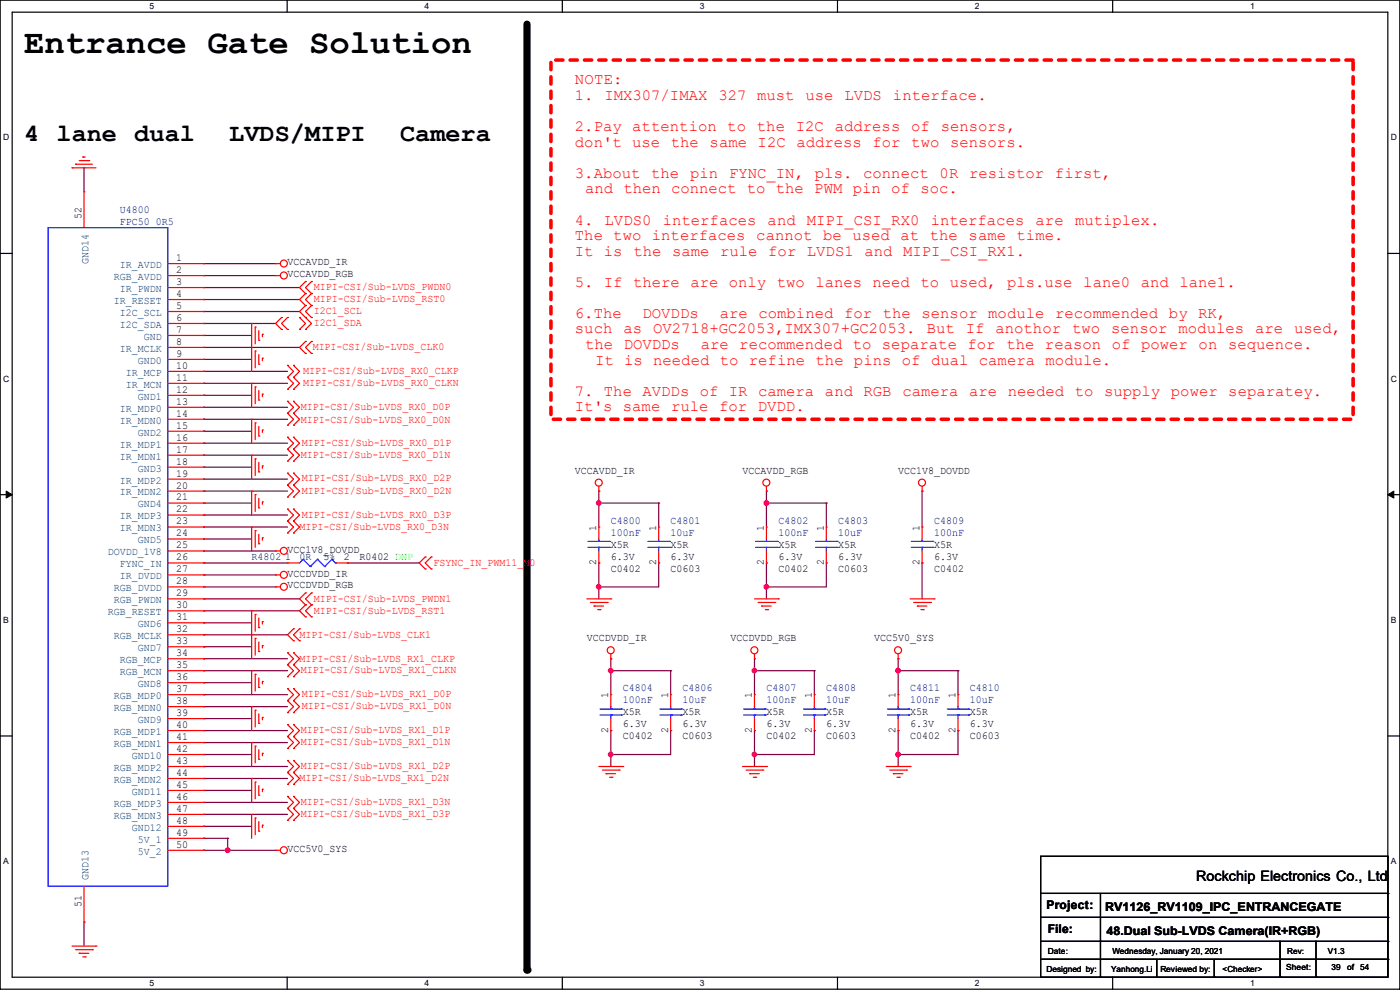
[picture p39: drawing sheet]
<svg xmlns="http://www.w3.org/2000/svg" width="297mm" height="210mm" viewBox="0 0 297 210" stroke-linecap="round" stroke-linejoin="round" font-family="sans-serif">
<defs><g id="words">
<text font-size="7.2" x="5.1" y="11.2">Entrance Gate Solution</text>
<g font-size="5.3">
<text x="5.1" y="29.9">4 lane dual</text>
<text x="48.6" y="29.9">LVDS/MIPI</text>
<text x="84.9" y="29.9">Camera</text>
</g>
<g font-size="3.3" fill="#f00">
<text x="122" y="17.9">NOTE:</text>
<text x="122" y="21.2">1.</text>
<text x="128.2" y="21.2">IMX307/IMAX</text>
<text x="152.4" y="21.2">327</text>
<text x="160.7" y="21.2">must</text>
<text x="170.9" y="21.2">use</text>
<text x="179.2" y="21.2">LVDS</text>
<text x="189.4" y="21.2">interface.</text>
<text x="122" y="27.8">2.Pay attention to the I2C address of</text>
<text x="199.6" y="27.8">sensors,</text>
<text x="122" y="31.1">don't use the same I2C address for two sensors.</text>
<text x="122" y="37.7">3.About the</text>
<text x="124.1" y="41">and then connect to the PWM pin of soc.</text>
<text x="146.4" y="37.7">pin FYNC_IN, pls. connect 0R resistor first,</text>
<text x="122" y="47.6">4.</text>
<text x="128.3" y="47.6">LVDS0</text>
<text x="140.6" y="47.6">interfaces</text>
<text x="162.8" y="47.6">and</text>
<text x="171.2" y="47.6">MIPI_CSI_RX0</text>
<text x="197.5" y="47.6">interfaces</text>
<text x="219.7" y="47.6">are</text>
<text x="228.1" y="47.6">mutiplex.</text>
<text x="122" y="50.9">The two interfaces cannot be used at the same time.</text>
<text x="122" y="54.2">It is the same rule for LVDS1 and MIPI_CSI_RX1.</text>
<text x="122" y="60.8">5. If there are only two lanes need to used, pls.use lane0 and lane1.</text>
<text x="122" y="67.4">6.The</text>
<text x="122" y="70.7">such</text>
<text x="132.3" y="70.7">as</text>
<text x="136.3" y="67.4">DOVDDs</text>
<text x="138.6" y="70.7">OV2718+GC2053,IMX307+GC2053.</text>
<text x="152.7" y="67.4">are combined for the sensor module recommended by RK,</text>
<text x="196.6" y="70.7">But</text>
<text x="204.9" y="70.7">If</text>
<text x="211.2" y="70.7">anothor</text>
<text x="227.5" y="70.7">two</text>
<text x="235.8" y="70.7">sensor</text>
<text x="250" y="70.7">modules</text>
<text x="266.3" y="70.7">are</text>
<text x="274.6" y="70.7">used,</text>
<text x="124.2" y="74">the DOVDDs</text>
<text x="126.3" y="77.3">It is needed to refine the pins of dual camera module.</text>
<text x="148.7" y="74">are recommended to separate for the reason of power on sequence.</text>
<text x="122" y="83.9">7. The AVDDs of IR camera and RGB camera are needed to supply power separatey.</text>
<text x="122" y="87.2">It's same rule for DVDD.</text>
</g>
<text font-size="3" x="253.8" y="186.9">Rockchip Electronics Co., Ltd</text>
<g font-size="2.5">
<text x="222" y="192.9">Project:</text>
<text x="222.3" y="198">File:</text>
<text x="234.5" y="193.2">RV1126_RV1109_IPC_ENTRANCEGATE</text>
<text x="234.7" y="198.2">48.Dual Sub-LVDS Camera(IR+RGB)</text>
</g>
<g font-size="2.3">
<text x="17.3" y="46.5" transform="rotate(-90 17.3 46.5)">52</text>
<text x="37.4" y="55.4">1</text>
<text x="37.4" y="57.9">2</text>
<text x="61" y="58.8">VCCAVDD_RGB</text>
<text x="61" y="56.3">VCCAVDD_IR</text>
<text x="37.4" y="60.5">3</text>
<text x="37.4" y="63">4</text>
<text x="37.4" y="65.5">5</text>
<text x="37.4" y="68.1">6</text>
<text x="37.4" y="70.6">7</text>
<text x="37.4" y="73.2">8</text>
<text x="37.4" y="75.7">9</text>
<text x="37.4" y="78.2">10</text>
<text x="37.4" y="80.8">11</text>
<text x="37.4" y="83.3">12</text>
<text x="37.4" y="85.9">13</text>
<text x="37.4" y="88.4">14</text>
<text x="37.4" y="90.9">15</text>
<text x="37.4" y="93.5">16</text>
<text x="37.4" y="96">17</text>
<text x="37.4" y="98.6">18</text>
<text x="37.4" y="101.1">19</text>
<text x="122" y="100.5">VCCAVDD_IR</text>
<text x="157.5" y="100.5">VCCAVDD_RGB</text>
<text x="190.5" y="100.5">VCC1V8_DOVDD</text>
<text x="37.4" y="103.6">20</text>
<text x="37.4" y="106.2">21</text>
<text x="37.4" y="108.7">22</text>
<text x="37.4" y="111.3">23</text>
<text x="37.4" y="113.8">24</text>
<text x="126.5" y="112.6" transform="rotate(-90 126.5 112.6)">1</text>
<text x="139.2" y="112.6" transform="rotate(-90 139.2 112.6)">1</text>
<text x="162.1" y="112.6" transform="rotate(-90 162.1 112.6)">1</text>
<text x="174.8" y="112.6" transform="rotate(-90 174.8 112.6)">1</text>
<text x="195.1" y="112.6" transform="rotate(-90 195.1 112.6)">1</text>
<text x="37.4" y="116.3">25</text>
<text x="37.4" y="118.9">26</text>
<text x="60.5" y="118.9">1</text>
<text x="61" y="117.2">VCC1V8_DOVDD</text>
<text x="68.6" y="118.7">5%</text>
<text x="72.9" y="118.9">2</text>
<text x="76.2" y="118.7">R0402 DNP</text>
<text x="126.5" y="119.9" transform="rotate(-90 126.5 119.9)">2</text>
<text x="129.6" y="116.2">X5R</text>
<text x="129.6" y="118.7">6.3V</text>
<text x="139.2" y="119.9" transform="rotate(-90 139.2 119.9)">2</text>
<text x="142.3" y="116.2">X5R</text>
<text x="142.3" y="118.7">6.3V</text>
<text x="162.1" y="119.9" transform="rotate(-90 162.1 119.9)">2</text>
<text x="165.1" y="116.2">X5R</text>
<text x="165.1" y="118.7">6.3V</text>
<text x="174.8" y="119.9" transform="rotate(-90 174.8 119.9)">2</text>
<text x="177.8" y="116.2">X5R</text>
<text x="177.8" y="118.7">6.3V</text>
<text x="195.1" y="119.9" transform="rotate(-90 195.1 119.9)">2</text>
<text x="198.2" y="116.2">X5R</text>
<text x="198.2" y="118.7">6.3V</text>
<text x="37.4" y="121.4">27</text>
<text x="37.4" y="124">28</text>
<text x="61" y="122.3">VCCDVDD_IR</text>
<text x="61" y="124.8">VCCDVDD_RGB</text>
<text x="129.6" y="121.3">C0402</text>
<text x="142.3" y="121.3">C0603</text>
<text x="165.1" y="121.3">C0402</text>
<text x="177.8" y="121.3">C0603</text>
<text x="198.2" y="121.3">C0402</text>
<text x="37.4" y="131.6">31</text>
<text x="37.4" y="126.5">29</text>
<text x="37.4" y="129">30</text>
<text x="37.4" y="134.1">32</text>
<text x="37.4" y="136.7">33</text>
<text x="124.5" y="136">VCCDVDD_IR</text>
<text x="155" y="136">VCCDVDD_RGB</text>
<text x="185.5" y="136">VCC5V0_SYS</text>
<text x="37.4" y="139.2">34</text>
<text x="37.4" y="141.7">35</text>
<text x="37.4" y="144.3">36</text>
<text x="37.4" y="146.8">37</text>
<text x="37.4" y="149.4">38</text>
<text x="129" y="148.1" transform="rotate(-90 129 148.1)">1</text>
<text x="141.7" y="148.1" transform="rotate(-90 141.7 148.1)">1</text>
<text x="159.5" y="148.1" transform="rotate(-90 159.5 148.1)">1</text>
<text x="172.2" y="148.1" transform="rotate(-90 172.2 148.1)">1</text>
<text x="190" y="148.1" transform="rotate(-90 190 148.1)">1</text>
<text x="202.7" y="148.1" transform="rotate(-90 202.7 148.1)">1</text>
<text x="37.4" y="151.9">39</text>
<text x="37.4" y="154.4">40</text>
<text x="129" y="155.5" transform="rotate(-90 129 155.5)">2</text>
<text x="132.1" y="151.8">X5R</text>
<text x="132.1" y="154.3">6.3V</text>
<text x="141.7" y="155.5" transform="rotate(-90 141.7 155.5)">2</text>
<text x="144.8" y="151.8">X5R</text>
<text x="144.8" y="154.3">6.3V</text>
<text x="159.5" y="155.5" transform="rotate(-90 159.5 155.5)">2</text>
<text x="162.6" y="151.8">X5R</text>
<text x="162.6" y="154.3">6.3V</text>
<text x="172.2" y="155.5" transform="rotate(-90 172.2 155.5)">2</text>
<text x="175.3" y="151.8">X5R</text>
<text x="175.3" y="154.3">6.3V</text>
<text x="190" y="155.5" transform="rotate(-90 190 155.5)">2</text>
<text x="193.1" y="151.8">X5R</text>
<text x="193.1" y="154.3">6.3V</text>
<text x="202.7" y="155.5" transform="rotate(-90 202.7 155.5)">2</text>
<text x="205.8" y="151.8">X5R</text>
<text x="205.8" y="154.3">6.3V</text>
<text x="37.4" y="157">41</text>
<text x="37.4" y="159.5">42</text>
<text x="132.1" y="156.8">C0402</text>
<text x="144.8" y="156.8">C0603</text>
<text x="162.6" y="156.8">C0402</text>
<text x="175.3" y="156.8">C0603</text>
<text x="193.1" y="156.8">C0402</text>
<text x="205.8" y="156.8">C0603</text>
<text x="37.4" y="162.1">43</text>
<text x="37.4" y="164.6">44</text>
<text x="37.4" y="167.1">45</text>
<text x="37.4" y="169.7">46</text>
<text x="37.4" y="172.2">47</text>
<text x="37.4" y="174.8">48</text>
<text x="37.4" y="177.3">49</text>
<text x="37.4" y="179.8">50</text>
<text x="61" y="180.7">VCC5V0_SYS</text>
<text x="17.3" y="192.3" transform="rotate(-90 17.3 192.3)">51</text>
</g>
<g font-size="2.3" fill="#000080">
<text x="25.4" y="45.1">U4800</text>
<text x="25.4" y="47.6">FPC50_0R5</text>
<text x="129.6" y="111.1">C4800</text>
<text x="129.6" y="113.7">100nF</text>
<text x="142.3" y="111.1">C4801</text>
<text x="142.3" y="113.7">10uF</text>
<text x="165.1" y="111.1">C4802</text>
<text x="165.1" y="113.7">100nF</text>
<text x="177.8" y="111.1">C4803</text>
<text x="177.8" y="113.7">10uF</text>
<text x="198.2" y="111.1">C4809</text>
<text x="198.2" y="113.7">100nF</text>
<text x="53.4" y="118.7">R4802</text>
<text x="63.5" y="118.7">0R</text>
<text x="132.1" y="146.7">C4804</text>
<text x="132.1" y="149.2">100nF</text>
<text x="144.8" y="146.7">C4806</text>
<text x="144.8" y="149.2">10uF</text>
<text x="162.6" y="146.7">C4807</text>
<text x="162.6" y="149.2">100nF</text>
<text x="175.3" y="146.7">C4808</text>
<text x="175.3" y="149.2">10uF</text>
<text x="193.1" y="146.7">C4811</text>
<text x="193.1" y="149.2">100nF</text>
<text x="205.8" y="146.7">C4810</text>
<text x="205.8" y="149.2">10uF</text>
</g>
<g font-size="2.3" fill="#004080">
<text x="18.8" y="55.9" transform="rotate(-90 18.8 55.9)">GND14</text>
<text x="24.2" y="59.4">RGB_AVDD</text>
<text x="25.4" y="56.9">IR_AVDD</text>
<text x="24.2" y="64.5">IR_RESET</text>
<text x="25.4" y="61.9">IR_PWDN</text>
<text x="25.4" y="67">I2C_SCL</text>
<text x="25.4" y="69.6">I2C_SDA</text>
<text x="25.4" y="74.6">IR_MCLK</text>
<text x="29.3" y="77.2">GND0</text>
<text x="30.5" y="72.1">GND</text>
<text x="26.7" y="79.7">IR_MCP</text>
<text x="26.7" y="82.3">IR_MCN</text>
<text x="25.4" y="87.3">IR_MDP0</text>
<text x="25.4" y="89.9">IR_MDN0</text>
<text x="29.3" y="84.8">GND1</text>
<text x="25.4" y="95">IR_MDP1</text>
<text x="29.3" y="92.4">GND2</text>
<text x="25.4" y="97.5">IR_MDN1</text>
<text x="29.3" y="100">GND3</text>
<text x="25.4" y="102.6">IR_MDP2</text>
<text x="25.4" y="105.1">IR_MDN2</text>
<text x="29.3" y="107.7">GND4</text>
<text x="25.4" y="110.2">IR_MDP3</text>
<text x="25.4" y="112.7">IR_MDN3</text>
<text x="22.9" y="117.8">DOVDD_1V8</text>
<text x="29.3" y="115.3">GND5</text>
<text x="24.2" y="125.4">RGB_DVDD</text>
<text x="25.4" y="120.4">FYNC_IN</text>
<text x="25.4" y="122.9">IR_DVDD</text>
<text x="22.9" y="130.5">RGB_RESET</text>
<text x="24.2" y="128">RGB_PWDN</text>
<text x="24.2" y="135.6">RGB_MCLK</text>
<text x="29.3" y="133.1">GND6</text>
<text x="25.4" y="140.7">RGB_MCP</text>
<text x="25.4" y="143.2">RGB_MCN</text>
<text x="29.3" y="138.1">GND7</text>
<text x="24.2" y="148.3">RGB_MDP0</text>
<text x="29.3" y="145.8">GND8</text>
<text x="24.2" y="150.8">RGB_MDN0</text>
<text x="24.2" y="155.9">RGB_MDP1</text>
<text x="29.3" y="153.4">GND9</text>
<text x="24.2" y="158.5">RGB_MDN1</text>
<text x="28" y="161">GND10</text>
<text x="24.2" y="163.5">RGB_MDP2</text>
<text x="24.2" y="166.1">RGB_MDN2</text>
<text x="24.2" y="171.2">RGB_MDP3</text>
<text x="24.2" y="173.7">RGB_MDN3</text>
<text x="28" y="168.6">GND11</text>
<text x="28" y="176.2">GND12</text>
<text x="29.3" y="178.8">5V_1</text>
<text x="29.3" y="181.3">5V_2</text>
<text x="18.8" y="186.7" transform="rotate(-90 18.8 186.7)">GND13</text>
</g>
<g font-size="2.3" fill="#f00">
<text x="66.6" y="64.1">MIPI-CSI/Sub-LVDS_RST0</text>
<text x="66.6" y="61.6">MIPI-CSI/Sub-LVDS_PWDN0</text>
<text x="66.6" y="66.7">I2C1_SCL</text>
<text x="66.6" y="69.2">I2C1_SDA</text>
<text x="66.3" y="74.3">MIPI-CSI/Sub-LVDS_CLK0</text>
<text x="64.3" y="79.4">MIPI-CSI/Sub-LVDS_RX0_CLKP</text>
<text x="64.3" y="81.9">MIPI-CSI/Sub-LVDS_RX0_CLKN</text>
<text x="63.8" y="87">MIPI-CSI/Sub-LVDS_RX0_D0P</text>
<text x="63.8" y="89.8">MIPI-CSI/Sub-LVDS_RX0_D0N</text>
<text x="64.1" y="94.6">MIPI-CSI/Sub-LVDS_RX0_D1P</text>
<text x="63.8" y="97.2">MIPI-CSI/Sub-LVDS_RX0_D1N</text>
<text x="64.1" y="102">MIPI-CSI/Sub-LVDS_RX0_D2P</text>
<text x="64.1" y="104.8">MIPI-CSI/Sub-LVDS_RX0_D2N</text>
<text x="63.5" y="112.4">MIPI-CSI/Sub-LVDS_RX0_D3N</text>
<text x="64.1" y="109.9">MIPI-CSI/Sub-LVDS_RX0_D3P</text>
<text x="92" y="120">FSYNC_IN_PWM11_M0</text>
<text x="66.6" y="127.6">MIPI-CSI/Sub-LVDS_PWDN1</text>
<text x="66.6" y="130.2">MIPI-CSI/Sub-LVDS_RST1</text>
<text x="63.5" y="135.3">MIPI-CSI/Sub-LVDS_CLK1</text>
<text x="63.5" y="140.3">MIPI-CSI/Sub-LVDS_RX1_CLKP</text>
<text x="63.8" y="142.9">MIPI-CSI/Sub-LVDS_RX1_CLKN</text>
<text x="64.1" y="148">MIPI-CSI/Sub-LVDS_RX1_D0P</text>
<text x="63.8" y="155.6">MIPI-CSI/Sub-LVDS_RX1_D1P</text>
<text x="64.1" y="150.5">MIPI-CSI/Sub-LVDS_RX1_D0N</text>
<text x="63.8" y="158.1">MIPI-CSI/Sub-LVDS_RX1_D1N</text>
<text x="63.5" y="165.7">MIPI-CSI/Sub-LVDS_RX1_D2N</text>
<text x="63.8" y="163.2">MIPI-CSI/Sub-LVDS_RX1_D2P</text>
<text x="63.8" y="173.4">MIPI-CSI/Sub-LVDS_RX1_D3P</text>
<text x="63.8" y="170.8">MIPI-CSI/Sub-LVDS_RX1_D3N</text>
</g>
<g font-size="1.8">
<text x="31.7" y="1.9">5</text>
<text x="90.1" y="1.9">4</text>
<text x="148.5" y="1.9">3</text>
<text x="206.8" y="1.9">2</text>
<text x="265.2" y="1.9">1</text>
<text x=".7" y="29.8">D</text>
<text x="295.1" y="29.8">D</text>
<text x=".7" y="80.9">C</text>
<text x="295.1" y="80.9">C</text>
<text x=".7" y="132.1">B</text>
<text x="295.1" y="132.1">B</text>
<text x=".7" y="183.3">A</text>
<text x="295.1" y="183.3">A</text>
<text x="222.3" y="202.3">Date:</text>
<text x="236" y="202.3">Wednesday, January 20, 2021</text>
<text x="281.7" y="202.3">V1.3</text>
<text x="31.7" y="209.2">5</text>
<text x="90.1" y="209.2">4</text>
<text x="148.5" y="209.2">3</text>
<text x="206.8" y="209.2">2</text>
<text x="222" y="206.1">Designed by:</text>
<text x="235.7" y="206.1">Yanhong.Li</text>
<text x="246.2" y="206.1">Reviewed by:</text>
<text x="259.4" y="206.1">&lt;Checker&gt;</text>
<text x="265.2" y="209.2">1</text>
<text x="272.8" y="205.9">Sheet:</text>
<text x="282.5" y="205.9">39</text>
<text x="285.8" y="205.9">of</text>
<text x="288.6" y="205.9">54</text>
</g>
<text font-size="1.7" x="273.1" y="202.3">Rev:</text>
</g></defs>
<path d="M0 0h297v209.8h-297zM2.6 2.6h291.8v204.7h-291.8z" fill="none" stroke="#000" stroke-width=".25"/>
<g fill="#fff">
<path d="M31.7 .3h1v2h-1z"/>
<path d="M31.7 207.6h1v1.9h-1z"/>
</g>
<path d="M60.9 0v2.6M60.9 207.3v2.5" fill="none" stroke="#000" stroke-width=".25"/>
<g fill="#fff">
<path d="M90.1 .3h1v2h-1z"/>
<path d="M90.1 207.6h1v1.9h-1z"/>
</g>
<path d="M119.3 0v2.6M119.3 207.3v2.5" fill="none" stroke="#000" stroke-width=".25"/>
<g fill="#fff">
<path d="M148.5 .3h.9v2h-.9z"/>
<path d="M148.5 207.6h.9v1.9h-.9z"/>
</g>
<path d="M177.7 0v2.6M177.7 207.3v2.5" fill="none" stroke="#000" stroke-width=".25"/>
<g fill="#fff">
<path d="M206.8 .3h1v2h-1z"/>
<path d="M206.8 207.6h1v1.9h-1z"/>
</g>
<path d="M236.1 0v2.6M236.1 207.3v2.5" fill="none" stroke="#000" stroke-width=".25"/>
<g fill="#fff">
<path d="M265.2 .3h1v2h-1z"/>
<path d="M265.2 207.6h1v1.9h-1z"/>
<path d="M.7 28.2h1.2v1.9h-1.2z"/>
<path d="M295.1 28.2h1.2v1.9h-1.2z"/>
<path d="M.7 79.3h1.2v2h-1.2z"/>
<path d="M295.1 79.3h1.2v2h-1.2z"/>
</g>
<path d="M0 53.8h2.6M294.4 53.8h2.6" fill="none" stroke="#000" stroke-width=".25"/>
<g fill="#fff">
<path d="M.7 130.5h1.2v2h-1.2z"/>
<path d="M295.1 130.5h1.1v2h-1.1z"/>
</g>
<path d="M0 104.9h2.6M294.4 104.9h2.6" fill="none" stroke="#000" stroke-width=".25"/>
<path d="M1.3 104.2l1.3 .7-1.3 .8zM294.4 104.9l1.3-.7v1.5z" fill="#000" stroke="#000" stroke-width=".21"/>
<g fill="#fff">
<path d="M.7 181.7h1.2v2h-1.2z"/>
<path d="M295.1 181.7h1.1v2h-1.1z"/>
</g>
<g fill="none" stroke="#000" stroke-width=".25">
<path d="M0 156.1h2.6M294.4 156.1h2.6M220.8 181.7h73.6v25.6h-73.6zM220.8 189.5h73.6M220.8 194.6h73.6M220.8 199.7h73.6M233.5 189.5v17.8M271.6 199.7v7.6M279.2 199.7v7.6M294.4 189.5h.1M294.4 194.6h.1M294.4 199.7h.1"/>
<path d="M220.8 203.5h73.6M233.5 207.3h.1M245.4 207.3h.1M245.4 203.5v3.8M257.6 207.3h.1M257.6 203.5v3.8M271.6 207.3h.1M279.2 207.3h.1M294.4 203.5h.1"/>
</g>
<path d="M111.8 5.1v200.7" fill="none" stroke="#000" stroke-width="1.5"/>
<circle cx="111.8" cy="205.8" r=".76" fill="#000"/>
<path d="M116.9 12.7h170.2v76.2h-170.2z" fill="none" stroke="#f00" stroke-width=".76" stroke-dasharray="1.5 1.5"/>
<g fill="none" stroke="#800040" stroke-width=".25">
<path d="M17.8 35.6h.1M17.8 35.6v5.1M43.2 55.9h.1M43.2 58.5h.1M43.2 55.9h15.3M43.2 58.5h15.3M43.2 78.8h.1M43.2 76.2h.1M43.2 71.2h.1M43.2 61h.1M43.2 63.5h.1M43.2 66.1h.1"/>
<path d="M43.2 73.7h.1M43.2 68.6h.1M43.2 78.8h17.8M43.2 76.2h10.2M43.2 71.2h10.2M43.2 61h20.3M43.2 63.5h20.3M43.2 66.1h20.3M43.2 73.7h20.3M43.2 68.6h15.3M43.2 81.3h.1M43.2 86.4h.1"/>
<path d="M43.2 88.9h.1M43.2 94h.1M43.2 96.6h.1M43.2 83.9h.1M43.2 91.5h.1M43.2 99.1h.1M43.2 81.3h17.8M43.2 86.4h17.8M43.2 88.9h17.8M43.2 94h17.8M43.2 96.6h17.8M43.2 83.9h10.2"/>
<path d="M43.2 91.5h10.2M43.2 99.1h10.2M43.2 101.6h.1M43.2 104.2h.1M43.2 109.3h.1M43.2 111.8h.1M43.2 106.7h.1M43.2 114.3h.1M43.2 119.4h.1M43.2 116.9h.1M43.2 106.7h10.2M43.2 101.6h17.8"/>
<path d="M43.2 104.2h17.8M43.2 109.3h17.8M43.2 111.8h17.8M43.2 114.3h10.2M43.2 119.4h17.8M43.2 116.9h15.3M73.7 119.4h.1M73.7 119.4h15.2M127 106.7h.1M127 104.2h.1M127 119.4h.1M127 106.7h12.7"/>
<path d="M127 104.2v7.6M127 119.4v7.6M139.7 119.4h.1M139.7 106.7h.1M139.7 119.4v5.1h-12.7M139.7 106.7v5.1M162.6 106.7h.1M162.6 104.2h.1M162.6 119.4h.1M162.6 106.7h12.7M162.6 104.2v7.6M162.6 119.4v7.6"/>
<path d="M175.3 119.4h.1M175.3 106.7h.1M175.3 106.7v5.1M175.3 119.4v5.1h-12.7M195.6 104.2h.1M195.6 119.4h.1M195.6 104.2v7.6M195.6 119.4v7.6M43.2 139.7h.1M43.2 137.2h.1M43.2 134.7h.1M43.2 122h.1"/>
<path d="M43.2 124.5h.1M43.2 129.6h.1M43.2 127h.1M43.2 132.1h.1M43.2 124.5h15.3M43.2 139.7h17.8M43.2 137.2h10.2M43.2 134.7h17.8M43.2 122h15.3M43.2 129.6h20.3M43.2 127h20.3M43.2 132.1h10.2"/>
<path d="M127 124.5h.1M129.6 139.7h.1M129.6 139.7v7.7M160.1 139.7h.1M160.1 139.7v7.7M162.6 124.5h.1M190.5 139.7h.1M190.5 139.7v7.7M43.2 142.3h.1M43.2 147.4h.1M43.2 149.9h.1M43.2 155h.1"/>
<path d="M43.2 157.5h.1M43.2 144.8h.1M43.2 152.4h.1M43.2 142.3h17.8M43.2 147.4h17.8M43.2 149.9h17.8M43.2 155h17.8M43.2 157.5h17.8M43.2 144.8h10.2M43.2 152.4h10.2M129.6 142.3h.1M129.6 155h.1"/>
<path d="M129.6 142.3h12.7M129.6 155v7.6M142.3 155h.1M142.3 142.3h.1M142.3 142.3v5.1M142.3 155v5.1h-12.7M160.1 155h.1M160.1 142.3h.1M160.1 142.3h12.7M160.1 155v7.6M172.8 155h.1M172.8 142.3h.1"/>
<path d="M172.8 155v5.1h-12.7M172.8 142.3v5.1M190.5 155h.1M190.5 142.3h.1M190.5 142.3h12.7M190.5 155v7.6M203.2 155h.1M203.2 142.3h.1M203.2 155v5.1h-12.7M203.2 142.3v5.1M43.2 162.6h.1M43.2 165.1h.1"/>
<path d="M43.2 170.2h.1M43.2 172.8h.1M43.2 160.1h.1M43.2 167.7h.1M43.2 175.3h.1M43.2 177.8h.1M43.2 160.1h10.2M43.2 162.6h17.8M43.2 165.1h17.8M43.2 170.2h17.8M43.2 172.8h17.8M43.2 167.7h10.2"/>
<path d="M43.2 175.3h10.2M43.2 177.8h5.1M48.3 177.8h.1M48.3 177.8v2.6M129.6 160.1h.1M160.1 160.1h.1M190.5 160.1h.1M17.8 195.6h.1M17.8 195.6v5.1M43.2 180.4h.1M43.2 180.4h15.3M48.3 180.4h.1"/>
</g>
<g fill="#f0f" stroke="#f0f" stroke-width=".25">
<circle cx="129.6" cy="142.3" r=".49"/>
<circle cx="162.6" cy="124.5" r=".49"/>
<circle cx="127" cy="124.5" r=".49"/>
<circle cx="129.6" cy="160" r=".49"/>
<circle cx="162.6" cy="106.7" r=".49"/>
<circle cx="127" cy="106.7" r=".49"/>
<circle cx="160" cy="160" r=".49"/>
<circle cx="160" cy="142.3" r=".49"/>
<circle cx="48.3" cy="180.4" r=".49"/>
<circle cx="190.5" cy="160" r=".49"/>
<circle cx="190.5" cy="142.3" r=".49"/>
</g>
<g fill="none" stroke="#f00" stroke-width=".25">
<path d="M15.3 35.6h.1M15.3 35.6h5.1M16 34.8h.1M16 34.8h3.6M16.8 34.1h2M17.6 33.3h.1M17.6 33.3h.5M18.8 34.1h.1M17.8 40.7h.1M17.8 40.7v7.6M35.6 58.5h7.6M35.6 55.9h7.6"/>
<path d="M43.2 55.9h.1M43.2 58.5h.1M58.5 58.5h.1M58.5 55.9h.1M58.5 58.5h1M58.5 55.9h1M64.8 59.7h.1M64.8 59.7l-1.3 1.3 1.3 1.3M66.1 59.7h.1M66.1 59.7l-1.3 1.3 1.3 1.3M35.6 61h7.6M35.6 63.5h7.6"/>
<path d="M35.6 66.1h7.6M35.6 68.6h7.6M35.6 71.2h7.6M35.6 73.7h7.6M35.6 76.2h7.6M35.6 78.8h7.6M43.2 61h.1M43.2 63.5h.1M43.2 66.1h.1M43.2 68.6h.1M43.2 71.2h.1M43.2 73.7h.1"/>
<path d="M43.2 76.2h.1M43.2 78.8h.1M53.4 73.7h.1M53.4 68.6h.1M53.4 68.6v10.2M54.1 74.5h.1M54.1 69.4h.1M54.1 69.4v3.5M54.1 74.5v3.5M54.9 77.3h.1M54.9 72.2h.1M54.9 70.1v2.1"/>
<path d="M54.9 75.2v2.1M55.7 76h.1M55.7 70.9h.1M55.7 70.9v.5M55.7 76v.5M59.7 67.4h.1M59.7 69.9h.1M59.7 67.4l-1.2 1.2 1.2 1.3M61 69.9h.1M61 67.4h.1M61 77.5h.1M61 67.4l-1.3 1.2 1.3 1.3"/>
<path d="M61 77.5l1.3 1.3-1.3 1.3M62.3 77.5h.1M62.3 77.5l1.2 1.3-1.2 1.3M63.5 69.9h.1M63.5 67.4h.1M63.5 67.4l1.3 1.2-1.3 1.3M64.8 64.8h.1M64.8 67.4h.1M64.8 69.9h.1M64.8 72.4h.1M64.8 75h.1M64.8 62.3h.1"/>
<path d="M64.8 64.8l-1.3 1.3 2.6 2.5-1.3 1.3M64.8 62.3l-1.3 1.2 1.3 1.3M64.8 72.4l-1.3 1.3 1.3 1.3M66.1 67.4h.1M66.1 64.8h.1M66.1 75h.1M66.1 72.4h.1M66.1 62.3h.1M66.1 64.8l-1.3 1.3 1.3 1.3M66.1 72.4l-1.3 1.3 1.3 1.3M66.1 62.3l-1.3 1.2 1.3 1.3M35.6 81.3h7.6"/>
<path d="M35.6 83.9h7.6M35.6 86.4h7.6M35.6 88.9h7.6M35.6 91.5h7.6M35.6 94h7.6M35.6 96.6h7.6M35.6 99.1h7.6M43.2 81.3h.1M43.2 83.9h.1M43.2 86.4h.1M43.2 88.9h.1M43.2 91.5h.1"/>
<path d="M43.2 94h.1M43.2 96.6h.1M43.2 99.1h.1M53.4 81.3h.1M53.4 88.9h.1M53.4 96.6h.1M53.4 81.3v5.1M53.4 88.9v5.1M53.4 96.6v5M54.1 82.1h.1M54.1 89.7h.1M54.1 97.3h.1"/>
<path d="M54.1 82.1v3.5M54.1 89.7v3.6M54.1 97.3v3.6M54.9 84.9h.1M54.9 92.5h.1M54.9 82.8v2.1M54.9 90.5v2M54.9 98.1v2M55.7 83.6h.1M55.7 91.2h.1M55.7 98.8h.1M55.7 83.6v.5"/>
<path d="M55.7 91.2v.5M55.7 98.8v.6M61 95.3h.1M61 92.8h.1M61 97.8h.1M61 87.7h.1M61 85.1h.1M61 90.2h.1M61 80.1h.1M61 82.6h.1M61 92.8l1.3 1.2-1.3 1.3M61 95.3l1.3 1.3-1.3 1.2"/>
<path d="M61 85.1l1.3 1.3-1.3 1.3M61 87.7l1.3 1.2-1.3 1.3M61 80.1l1.3 1.2-1.3 1.3M62.3 95.3h.1M62.3 92.8h.1M62.3 97.8h.1M62.3 87.7h.1M62.3 85.1h.1M62.3 90.2h.1M62.3 80.1h.1M62.3 82.6h.1M62.3 92.8l1.2 1.2-1.2 1.3"/>
<path d="M62.3 95.3l1.2 1.3-1.2 1.2M62.3 85.1l1.2 1.3-1.2 1.3M62.3 87.7l1.2 1.2-1.2 1.3M62.3 80.1l1.2 1.2-1.2 1.3M35.6 116.9h7.6M35.6 101.6h7.6M35.6 104.2h7.6M35.6 106.7h7.6M35.6 109.3h7.6M35.6 111.8h7.6M35.6 114.3h7.6M35.6 119.4h7.6"/>
<path d="M43.2 101.6h.1M43.2 104.2h.1M43.2 106.7h.1M43.2 109.3h.1M43.2 111.8h.1M43.2 114.3h.1M43.2 116.9h.1M43.2 119.4h.1M53.4 104.2h.1M53.4 111.8h.1M53.4 104.2v5.1M53.4 111.8v5.1"/>
<path d="M54.1 104.9h.1M54.1 112.6h.1M54.1 104.9v3.6M54.1 112.6v3.5M54.9 100.1h.1M54.9 107.7h.1M54.9 115.4h.1M54.9 105.7v2M54.9 113.3v2.1M55.7 106.5h.1M55.7 114.1h.1M55.7 106.5v.5"/>
<path d="M55.7 114.1v.5M58.5 116.9h.1M58.5 116.9h1M61 110.5h.1M61 108h.1M61 113.1h.1M61 102.9h.1M61 100.4h.1M61 105.5h.1M61 119.4h.1M61 108l1.3 1.3-1.3 1.2M61 110.5l1.3 1.3-1.3 1.3"/>
<path d="M61 100.4l1.3 1.2-1.3 1.3M61 102.9l1.3 1.3-1.3 1.3M61 119.4h2.5M62.3 110.5h.1M62.3 108h.1M62.3 113.1h.1M62.3 102.9h.1M62.3 100.4h.1M62.3 105.5h.1M62.3 108l1.2 1.3-1.2 1.2M62.3 110.5l1.2 1.3-1.2 1.3M62.3 100.4l1.2 1.2-1.2 1.3"/>
<path d="M62.3 102.9l1.2 1.3-1.2 1.3M71.2 119.4h2.5M73.7 119.4h.1M90.2 118.2h.1M90.2 118.2l-1.3 1.2 1.3 1.3M91.5 118.2h.1M91.5 118.2l-1.3 1.2 1.3 1.3M127 104.2h.1M127 111.8h.1M127 119.4h.1M127 103.2v1M127 111.8v2.5"/>
<path d="M127 116.9v2.5M139.7 111.8h.1M139.7 119.4h.1M139.7 111.8v2.5M139.7 116.9v2.5M162.6 104.2h.1M162.6 111.8h.1M162.6 119.4h.1M162.6 103.2v1M162.6 111.8v2.5M162.6 116.9v2.5M175.3 111.8h.1"/>
<path d="M175.3 119.4h.1M175.3 111.8v2.5M175.3 116.9v2.5M195.6 104.2h.1M195.6 111.8h.1M195.6 119.4h.1M195.6 103.2v1M195.6 111.8v2.5M195.6 116.9v2.5M35.6 127h7.6M35.6 122h7.6M35.6 124.5h7.6"/>
<path d="M35.6 132.1h7.6M35.6 129.6h7.6M35.6 134.7h7.6M35.6 137.2h7.6M35.6 139.7h7.6M43.2 132.1h.1M43.2 122h.1M43.2 124.5h.1M43.2 127h.1M43.2 129.6h.1M43.2 134.7h.1M43.2 137.2h.1"/>
<path d="M43.2 139.7h.1M53.4 134.7h.1M53.4 129.6h.1M53.4 129.6v10.1M54.1 135.4h.1M54.1 130.3h.1M54.1 130.3v3.6M54.1 135.4v3.6M54.9 138.2h.1M54.9 133.1h.1M54.9 131.1v2M54.9 136.2v2"/>
<path d="M55.7 136.9h.1M55.7 131.9h.1M55.7 131.9v.5M55.7 136.9v.6M58.5 122h.1M58.5 124.5h.1M58.5 122h1M58.5 124.5h1M61 138.5h.1M61 138.5l1.3 1.2-1.3 1.3M62.3 138.5h.1M62.3 133.4h.1"/>
<path d="M62.3 135.9h.1M62.3 138.5l1.2 1.2-1.2 1.3M62.3 133.4l-1.3 1.3 1.3 1.2M63.5 135.9h.1M63.5 133.4h.1M63.5 133.4l-1.2 1.3 1.2 1.2M64.8 125.8h.1M64.8 128.3h.1M64.8 130.9h.1M64.8 125.8l-1.3 1.2 1.3 1.3M64.8 128.3l-1.3 1.3 1.3 1.3M66.1 128.3h.1"/>
<path d="M66.1 125.8h.1M66.1 130.9h.1M66.1 125.8l-1.3 1.2 1.3 1.3M66.1 128.3l-1.3 1.3 1.3 1.3M90.2 120.7h.1M91.5 120.7h.1M124.5 127h5.1M125.3 127.8h3.5M126 128.6h.1M126 128.6h2.1M126.8 129.3h.5M127.3 129.3h.1"/>
<path d="M128.8 127.8h.1M129.6 139.7h.1M129.6 127h.1M129.6 138.7v1M160.1 139.7h.1M160.1 127h5M160.1 138.7v1M160.8 127.8h3.6M161.6 128.6h.1M161.6 128.6h2M162.3 129.3h.6M162.9 129.3h.1"/>
<path d="M164.4 127.8h.1M165.1 127h.1M190.5 139.7h.1M190.5 138.7v1M193.1 127h5.1M193.8 127.8h3.6M194.6 128.6h.1M194.6 128.6h2M195.4 129.3h.5M195.9 129.3h.1M197.4 127.8h.1M198.2 127h.1"/>
<path d="M35.6 142.3h7.6M35.6 144.8h7.6M35.6 147.4h7.6M35.6 149.9h7.6M35.6 152.4h7.6M35.6 155h7.6M35.6 157.5h7.6M43.2 142.3h.1M43.2 144.8h.1M43.2 147.4h.1M43.2 149.9h.1M43.2 152.4h.1"/>
<path d="M43.2 155h.1M43.2 157.5h.1M53.4 142.3h.1M53.4 149.9h.1M53.4 157.5h.1M53.4 142.3v5.1M53.4 149.9v5.1M53.4 157.5v5.1M54.1 143h.1M54.1 150.7h.1M54.1 158.3h.1M54.1 143v3.6"/>
<path d="M54.1 150.7v3.5M54.1 158.3v3.5M54.9 145.8h.1M54.9 153.5h.1M54.9 143.8v2M54.9 151.4v2.1M54.9 159v2.1M55.7 144.6h.1M55.7 152.2h.1M55.7 159.8h.1M55.7 144.6v.5M55.7 152.2v.5"/>
<path d="M55.7 159.8v.5M61 141h.1M61 143.6h.1M61 158.8h.1M61 156.3h.1M61 153.7h.1M61 151.2h.1M61 148.6h.1M61 146.1h.1M61 146.1l1.3 1.3-1.3 1.2M61 141l1.3 1.3-1.3 1.3M61 156.3l1.3 1.2-1.3 1.3"/>
<path d="M61 153.7l1.3 1.3-1.3 1.3M61 148.6l1.3 1.3-1.3 1.3M62.3 141h.1M62.3 143.6h.1M62.3 158.8h.1M62.3 156.3h.1M62.3 153.7h.1M62.3 151.2h.1M62.3 148.6h.1M62.3 146.1h.1M62.3 141l1.2 1.3-1.2 1.3M62.3 156.3l1.2 1.2-1.2 1.3"/>
<path d="M62.3 153.7l1.2 1.3-1.2 1.3M62.3 148.6l1.2 1.3-1.2 1.3M62.3 146.1l1.2 1.3-1.2 1.2M129.6 147.4h.1M129.6 155h.1M129.6 147.4v2.5M129.6 152.4v2.6M142.3 147.4h.1M142.3 155h.1M142.3 147.4v2.5M142.3 152.4v2.6M160.1 147.4h.1"/>
<path d="M160.1 155h.1M160.1 147.4v2.5M160.1 152.4v2.6M172.8 147.4h.1M172.8 155h.1M172.8 147.4v2.5M172.8 152.4v2.6M190.5 147.4h.1M190.5 155h.1M190.5 147.4v2.5M190.5 152.4v2.6M203.2 147.4h.1"/>
<path d="M203.2 155h.1M203.2 147.4v2.5M203.2 152.4v2.6M35.6 162.6h7.6M35.6 160.1h7.6M35.6 165.1h7.6M35.6 167.7h7.6M35.6 170.2h7.6M35.6 172.8h7.6M35.6 175.3h7.6M35.6 177.8h7.6M43.2 160.1h.1"/>
<path d="M43.2 162.6h.1M43.2 165.1h.1M43.2 167.7h.1M43.2 170.2h.1M43.2 172.8h.1M43.2 175.3h.1M43.2 177.8h.1M53.4 165.1h.1M53.4 172.8h.1M53.4 165.1v5.1M53.4 172.8v5M54.1 165.9h.1"/>
<path d="M54.1 173.5h.1M54.1 165.9v3.6M54.1 173.5v3.6M54.9 161.1h.1M54.9 168.7h.1M54.9 176.3h.1M54.9 166.7v2M54.9 174.3v2M55.7 167.4h.1M55.7 175h.1M55.7 167.4v.5M55.7 175v.6"/>
<path d="M61 174h.1M61 171.5h.1M61 169h.1M61 166.4h.1M61 163.9h.1M61 161.3h.1M61 171.5l1.3 1.3-1.3 1.2M61 169l1.3 1.2-1.3 1.3M61 163.9l1.3 1.2-1.3 1.3M61 161.3l1.3 1.3-1.3 1.3M62.3 174h.1M62.3 171.5h.1"/>
<path d="M62.3 169h.1M62.3 166.4h.1M62.3 163.9h.1M62.3 161.3h.1M62.3 171.5l1.2 1.3-1.2 1.2M62.3 169l1.2 1.2-1.2 1.3M62.3 163.9l1.2 1.2-1.2 1.3M62.3 161.3l1.2 1.3-1.2 1.3M127 162.6h5.1M127.8 163.4h3.6M128.6 164.1h.1M128.6 164.1h2"/>
<path d="M129.3 164.9h.5M129.8 164.9h.1M131.4 163.4h.1M132.1 162.6h.1M157.5 162.6h5.1M158.3 163.4h3.5M159 164.1h.1M159 164.1h2.1M159.8 164.9h.5M160.3 164.9h.1M161.8 163.4h.1M162.6 162.6h.1"/>
<path d="M188 162.6h5.1M188.8 163.4h3.5M189.5 164.1h.1M189.5 164.1h2.1M190.3 164.9h.5M190.8 164.9h.1M192.3 163.4h.1M193.1 162.6h.1M17.8 195.6h.1M17.8 188v7.6M35.6 180.4h7.6M43.2 180.4h.1"/>
<path d="M58.5 180.4h.1M58.5 180.4h1M15.3 200.7h5.1M16 201.5h3.6M16.8 202.2h.1M16.8 202.2h2M17.6 203h.5M18.1 203h.1M19.6 201.5h.1M20.4 200.7h.1"/>
<circle cx="60.2" cy="58.4" r=".74"/>
<circle cx="60.2" cy="55.9" r=".74"/>
<circle cx="60.2" cy="116.9" r=".74"/>
<circle cx="127" cy="102.4" r=".74"/>
<circle cx="162.6" cy="102.4" r=".74"/>
<circle cx="195.6" cy="102.4" r=".74"/>
<circle cx="60.2" cy="121.9" r=".74"/>
<circle cx="60.2" cy="124.5" r=".74"/>
<circle cx="129.6" cy="137.9" r=".74"/>
<circle cx="160" cy="137.9" r=".74"/>
<circle cx="190.5" cy="137.9" r=".74"/>
<circle cx="60.2" cy="180.4" r=".74"/>
</g>
<g fill="none" stroke="#00f" stroke-width=".25">
<path d="M10.2 48.3h25.4v139.7h-25.4zM64.3 118.7h.1M64.3 118.7l-.8 .7M64.3 118.7l1.5 1.5M67.4 118.7h.1M67.4 118.7l-1.6 1.5M67.4 118.7l1.5 1.5M70.4 118.7h.1M70.4 118.7l-1.5 1.5M70.4 118.7l.8 .7M71.2 119.4h.1M124.8 116.1h4.5"/>
<path d="M124.8 114.9h4.5M127 114.9h.1M127 116.1h.1M127 114.3v.6M127 116.1v.8M129.3 116.1h.1M129.3 114.9h.1M137.5 116.1h4.5M137.5 114.9h4.5M139.7 114.9h.1M139.7 116.1h.1M139.7 114.3v.6"/>
<path d="M139.7 116.1v.8M142 116.1h.1M142 114.9h.1M160.3 116.1h4.6M160.3 114.9h4.6M162.6 114.9h.1M162.6 116.1h.1M162.6 114.3v.6M162.6 116.1v.8M164.9 116.1h.1M164.9 114.9h.1M173 116.1h4.6"/>
<path d="M173 114.9h4.6M175.3 114.9h.1M175.3 116.1h.1M175.3 114.3v.6M175.3 116.1v.8M177.6 116.1h.1M177.6 114.9h.1M193.3 116.1h4.6M193.3 114.9h4.6M195.6 114.9h.1M195.6 116.1h.1M195.6 114.3v.6"/>
<path d="M195.6 116.1v.8M197.9 116.1h.1M197.9 114.9h.1M65.8 120.2h.1M68.9 120.2h.1M127.3 151.7h4.6M127.3 150.4h4.6M129.6 150.4h.1M129.6 151.7h.1M129.6 149.9v.5M129.6 151.7v.7M131.9 151.7h.1"/>
<path d="M131.9 150.4h.1M140 151.7h4.6M140 150.4h4.6M142.3 150.4h.1M142.3 151.7h.1M142.3 149.9v.5M142.3 151.7v.7M144.6 151.7h.1M144.6 150.4h.1M157.8 151.7h4.5M157.8 150.4h4.5M160.1 150.4h.1"/>
<path d="M160.1 151.7h.1M160.1 149.9v.5M160.1 151.7v.7M162.3 151.7h.1M162.3 150.4h.1M170.5 151.7h4.5M170.5 150.4h4.5M172.8 150.4h.1M172.8 151.7h.1M172.8 149.9v.5M172.8 151.7v.7M175 151.7h.1"/>
<path d="M175 150.4h.1M188.3 151.7h4.5M188.3 150.4h4.5M190.5 150.4h.1M190.5 151.7h.1M190.5 149.9v.5M190.5 151.7v.7M192.8 151.7h.1M192.8 150.4h.1M201 151.7h4.5M201 150.4h4.5M203.2 150.4h.1"/>
<path d="M203.2 151.7h.1M203.2 149.9v.5M203.2 151.7v.7M205.5 151.7h.1M205.5 150.4h.1"/>
</g>
<use href="#words"/>
</svg>
